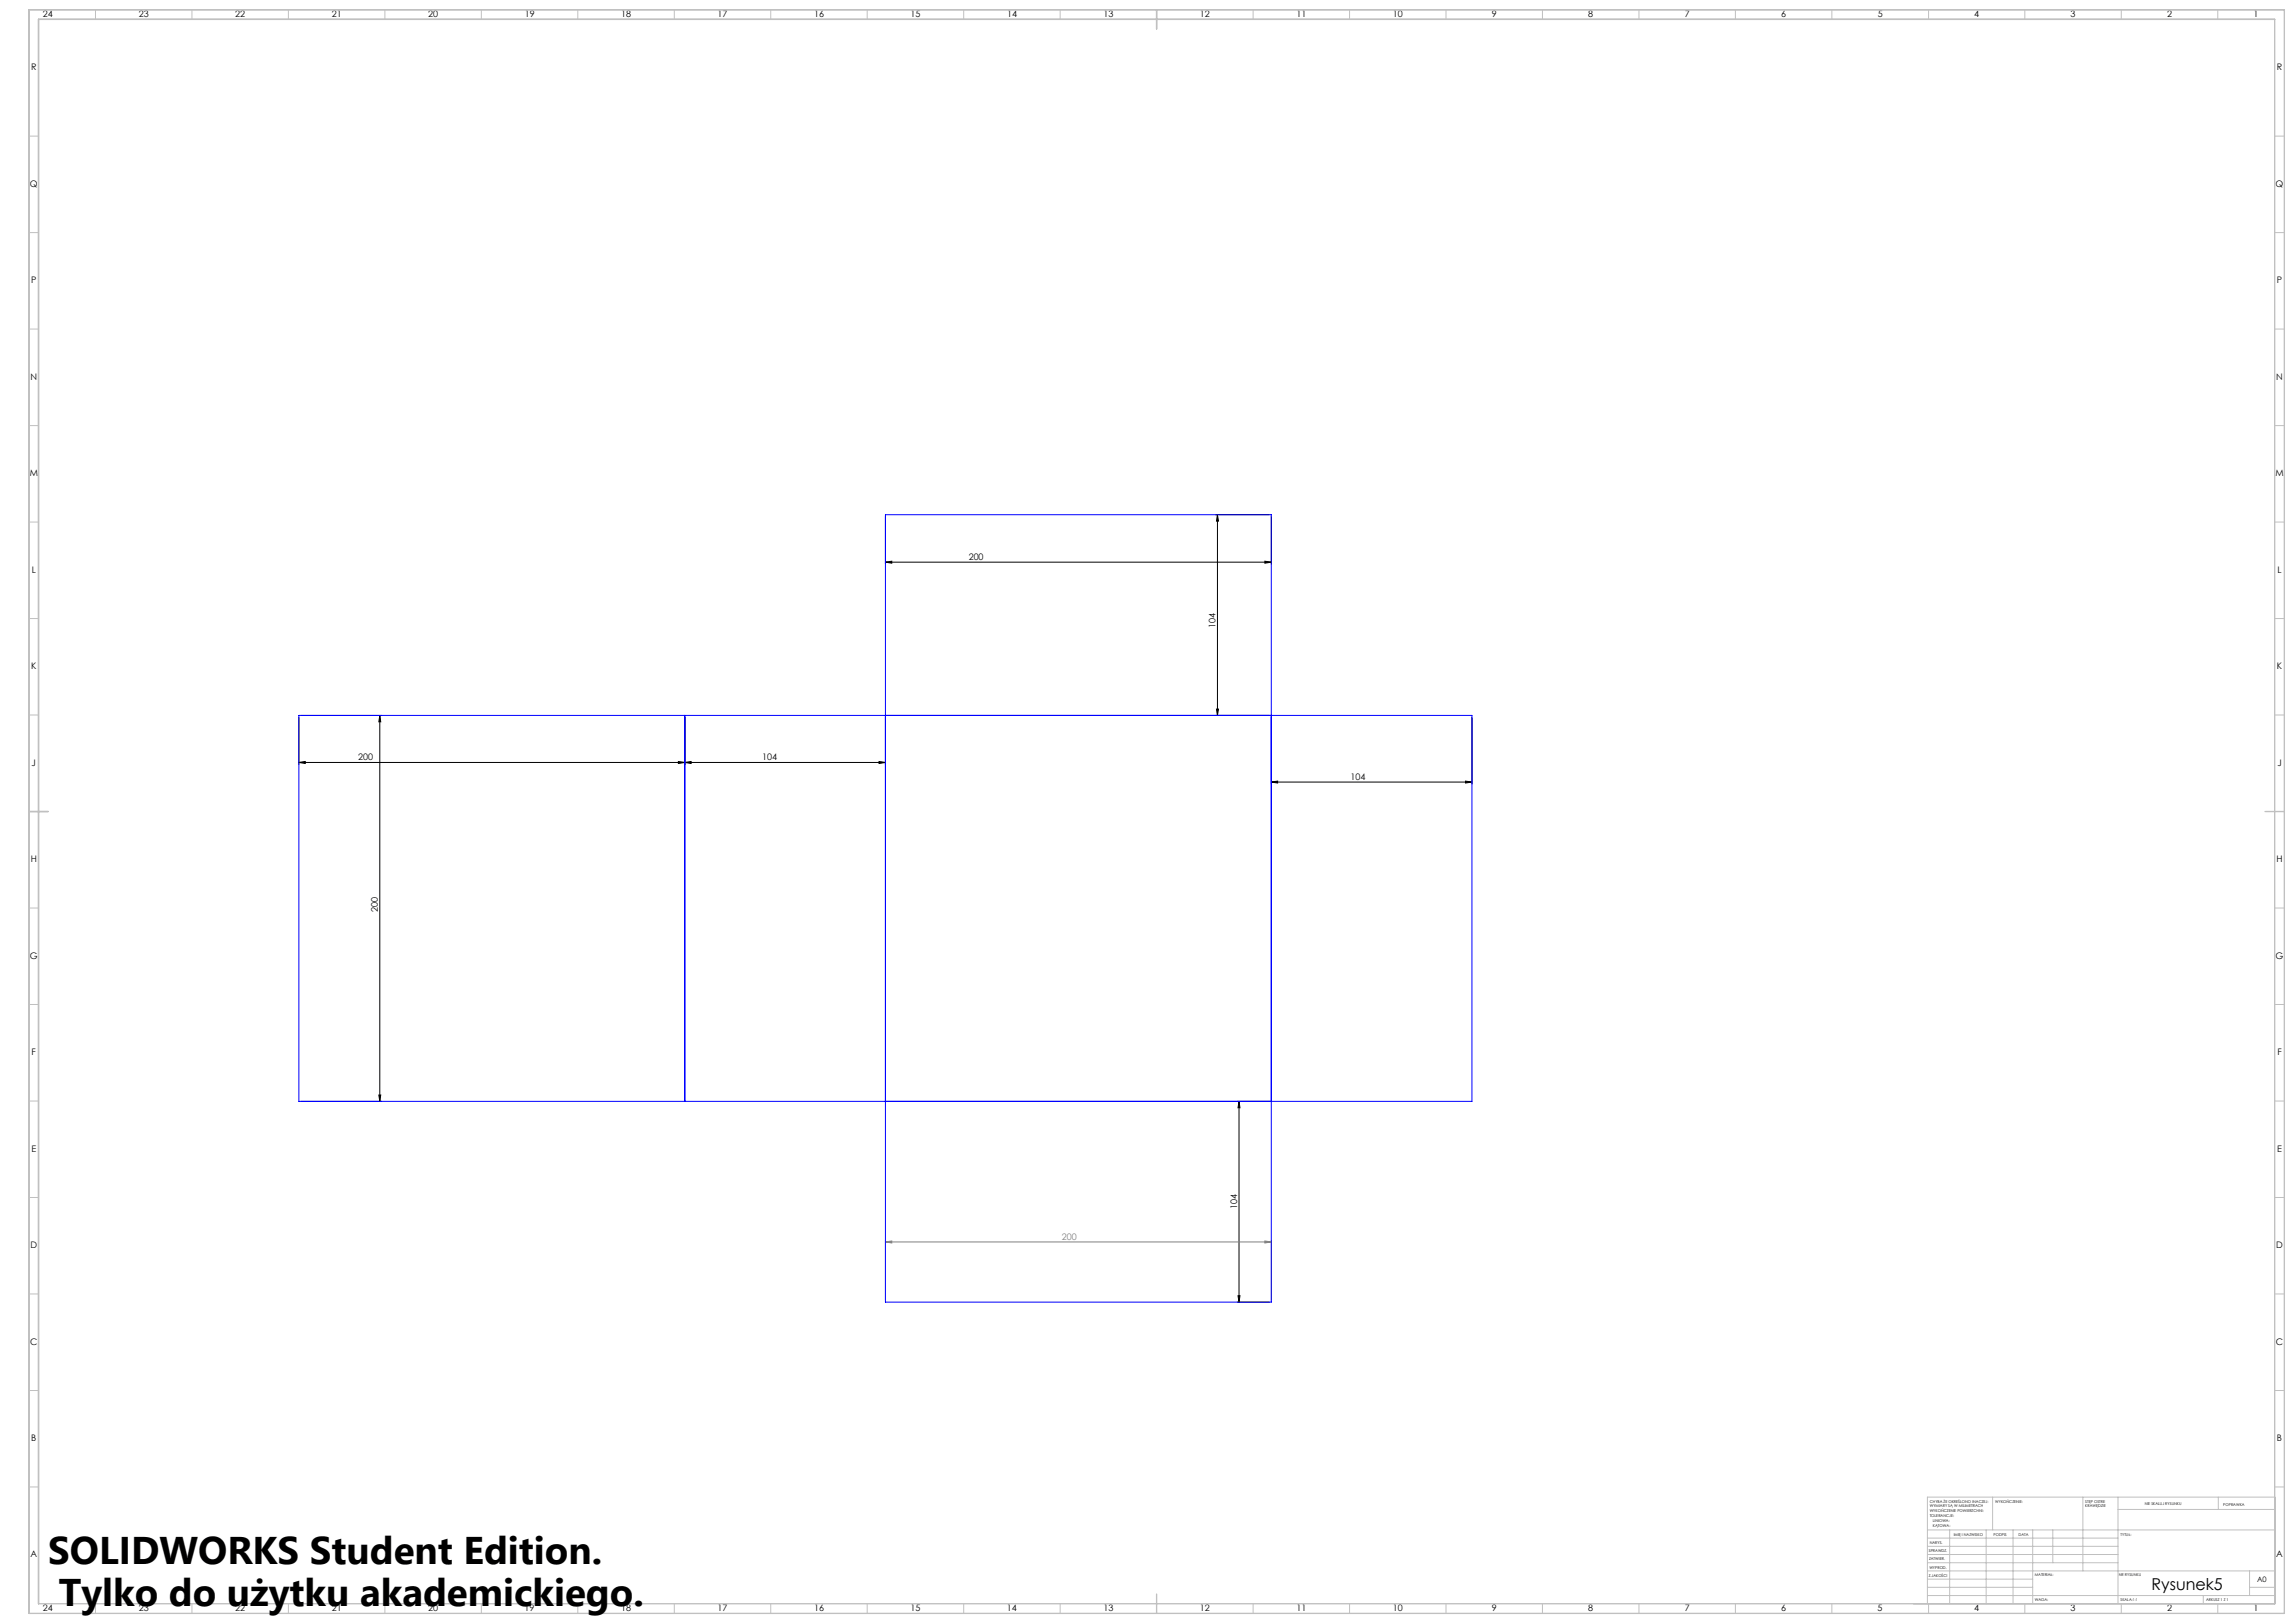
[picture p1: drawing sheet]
<svg xmlns="http://www.w3.org/2000/svg" width="1189mm" height="841mm" viewBox="0 0 1189 841" stroke-linecap="round" stroke-linejoin="round" font-family="sans-serif">
<defs><g id="words">
<g font-size="20">
<text x="25" y="811">SOLIDWORKS Student Edition.</text>
<text x="31" y="832">Tylko do użytku akademickiego.</text>
</g>
<text font-size="8.5" x="1115" y="824">Rysunek5</text>
<g font-size="4.7">
<text x="22" y="9">24</text>
<text x="72" y="9">23</text>
<text x="122" y="9">22</text>
<text x="172" y="9">21</text>
<text x="222" y="9">20</text>
<text x="272" y="9">19</text>
<text x="322" y="9">18</text>
<text x="372" y="9">17</text>
<text x="422" y="9">16</text>
<text x="472" y="9">15</text>
<text x="522" y="9">14</text>
<text x="572" y="9">13</text>
<text x="622" y="9">12</text>
<text x="672" y="9">11</text>
<text x="722" y="9">10</text>
<text x="773" y="9">9</text>
<text x="823" y="9">8</text>
<text x="873" y="9">7</text>
<text x="923" y="9">6</text>
<text x="973" y="9">5</text>
<text x="1023" y="9">4</text>
<text x="1073" y="9">3</text>
<text x="1123" y="9">2</text>
<text x="1168" y="9">1</text>
<text x="16" y="37">R</text>
<text x="1180" y="37">R</text>
<text x="16" y="97">Q</text>
<text x="1179" y="97">Q</text>
<text x="16" y="147">P</text>
<text x="1180" y="147">P</text>
<text x="16" y="197">N</text>
<text x="1180" y="197">N</text>
<text x="15" y="247">M</text>
<text x="1179" y="247">M</text>
<text x="502" y="290">200</text>
<text x="16" y="297">L</text>
<text x="1180" y="297">L</text>
<text x="630" y="325" transform="rotate(-90 630 325)">104</text>
<text x="16" y="347">K</text>
<text x="1180" y="347">K</text>
<text x="186" y="394">200</text>
<text x="395" y="394">104</text>
<text x="16" y="397">J</text>
<text x="1180" y="397">J</text>
<text x="700" y="404">104</text>
<text x="16" y="447">H</text>
<text x="1180" y="447">H</text>
<text x="196" y="473" transform="rotate(-90 196 473)">200</text>
<text x="15" y="497">G</text>
<text x="1179" y="497">G</text>
<text x="16" y="547">F</text>
<text x="1180" y="547">F</text>
<text x="16" y="597">E</text>
<text x="1180" y="597">E</text>
<text x="641" y="626" transform="rotate(-90 641 626)">104</text>
<text x="16" y="647">D</text>
<text x="1180" y="647">D</text>
<text x="16" y="697">C</text>
<text x="1180" y="697">C</text>
<text x="16" y="747">B</text>
<text x="1180" y="747">B</text>
<text x="16" y="807">A</text>
<text x="1180" y="807">A</text>
<text x="22" y="835">24</text>
<text x="72" y="835">23</text>
<text x="122" y="835">22</text>
<text x="172" y="835">21</text>
<text x="222" y="835">20</text>
<text x="272" y="835">19</text>
<text x="322" y="835">18</text>
<text x="372" y="835">17</text>
<text x="422" y="835">16</text>
<text x="472" y="835">15</text>
<text x="522" y="835">14</text>
<text x="572" y="835">13</text>
<text x="622" y="835">12</text>
<text x="672" y="835">11</text>
<text x="722" y="835">10</text>
<text x="773" y="835">9</text>
<text x="823" y="835">8</text>
<text x="873" y="835">7</text>
<text x="923" y="835">6</text>
<text x="973" y="835">5</text>
<text x="1023" y="835">4</text>
<text x="1073" y="835">3</text>
<text x="1123" y="835">2</text>
<text x="1168" y="835">1</text>
</g>
<text font-size="4.7" fill="#808080" x="550" y="643">200</text>
<text font-size="3.9" x="1170" y="820">A0</text>
<g font-size="2">
<text x="1000" y="779">CHYBA ŻE OKREŚLONO INACZEJ:</text>
<text x="1034" y="779">WYKOŃCZENIE:</text>
<text x="1081" y="779">STĘP OSTRE</text>
<text x="1112" y="780">NIE SKALUJ RYSUNKU</text>
<text x="1000" y="781">WYMIARY SĄ W MILIMETRACH</text>
<text x="1000" y="784">WYKOŃCZENIE POWIERZCHNI:</text>
<text x="1081" y="781">KRAWĘDZIE</text>
<text x="1152" y="780">POPRAWKA</text>
<text x="1000" y="786">TOLERANCJE:</text>
<text x="1002" y="789">LINIOWA:</text>
<text x="1002" y="791">KĄTOWA:</text>
<text x="1013" y="796">IMIĘ I NAZWISKO</text>
<text x="1033" y="796">PODPIS</text>
<text x="1046" y="796">DATA</text>
<text x="1099" y="796">TYTUŁ:</text>
<text x="1000" y="800">NARYS.</text>
<text x="1000" y="804">SPRAWDZ.</text>
<text x="1000" y="808">ZATWIER.</text>
<text x="1000" y="813">WYPROD.</text>
<text x="1000" y="817">Z.JAKOŚCI</text>
<text x="1055" y="817">MATERIAŁ:</text>
<text x="1098" y="817">NR RYSUNKU</text>
<text x="1055" y="830">WAGA:</text>
<text x="1099" y="830">SKALA:1:1</text>
<text x="1143" y="830">ARKUSZ 1 Z 1</text>
</g>
</g></defs>
<g fill="none" stroke="#000" stroke-width=".52">
<path d="M459 268v24M630 267h28M631 267l1 3h-1zM631 267v104M659 268v24M459 291h3v1zM459 291h200M656 291h3l-3 1zM155 372v24M156 371h42M197 371v3h-1zM197 371v200"/>
<path d="M355 372v24M459 372v24M630 371h28M631 367h1l-1 4zM659 372v34M763 372v34M155 395h3v1zM155 395h304M352 395h3l-3 1zM355 395h3v1zM456 395h3l-3 1zM659 405h3v1z"/>
<path d="M659 405h104M760 405h3l-3 1zM156 571h42M196 567h1v4zM641 571h17M642 571v104M642 571l1 3h-1zM641 675h17M642 671h1l-1 4z"/>
</g>
<path d="M459 644l3-1v1zM459 643v31M459 644h200M656 643l3 1h-3zM659 643v31" fill="none" stroke="#808080" stroke-width=".52"/>
<g fill="none" stroke="#c0c0c0" stroke-width=".52">
<path d="M49 5v5M99 5v5M149 5v5M199 5v5M249 5v5M299 5v5M349 5v5M399 5v5M449 5v5M499 5v5M549 5v5M649 5v5"/>
<path d="M699 5v5M749 5v5M799 5v5M849 5v5M899 5v5M949 5v5M1000 5v5M1049 5v5M1099 5v5M1149 5v5M15 71h5M1179 71h5"/>
<path d="M15 121h5M1179 121h5M15 171h5M1179 171h5M15 221h5M1179 221h5M15 271h5M1179 271h5M15 321h5M1179 321h5M15 371h5M1179 371h5"/>
<path d="M15 471h5M1179 471h5M15 521h5M1179 521h5M15 571h5M1179 571h5M15 621h5M1179 621h5M15 671h5M1179 671h5M15 721h5M1179 721h5"/>
<path d="M15 771h5M1033 776v17M1080 776v38M1098 776v55M1150 776v6M1179 771h5M1179 776h-180v55M999 793h180M999 797h99M1011 793v38M1029 793v38M1043 793v38"/>
<path d="M1054 793v38M1064 793v17M1098 782h81M999 810h99M999 806h99M999 801h99M999 818h55M999 814h180M1166 814v13M49 831v5M99 831v5M149 831v5"/>
<path d="M199 831v5M249 831v5M299 831v5M349 831v5M399 831v5M449 831v5M499 831v5M549 831v5M649 831v5M699 831v5M749 831v5M799 831v5"/>
<path d="M849 831v5M899 831v5M949 831v5M999 827h180M999 823h55M1000 831v5M1049 831v5M1099 831v5M1142 827v4M1149 831v5M1166 823h13"/>
</g>
<path d="M15 5h1169v831h-1169zM20 10h1159v821h-1159zM599 5v10M15 421h10M1174 421h10M599 826v10" fill="none" stroke="#c0c0c0" stroke-width=".7"/>
<path d="M459 267h200v408h-200zM155 371h608v200h-608zM355 371v200" fill="none" stroke="#00f" stroke-width=".52"/>
<g fill="#000">
<path d="M459 291h3v1zM656 291h3l-3 1zM155 395h3v1zM352 395h3l-3 1zM355 395h3v1zM456 395h3l-3 1zM659 405h3v1zM760 405h3l-3 1z"/>
<path d="M197 371v3h-1zM196 567h1v4z"/>
<path d="M631 367h1l-1 4zM631 267l1 3h-1z"/>
<path d="M642 571l1 3h-1zM642 671h1l-1 4z"/>
</g>
<path d="M459 644l3-1v1zM656 643l3 1h-3z" fill="#808080"/>
<use href="#words"/>
</svg>
